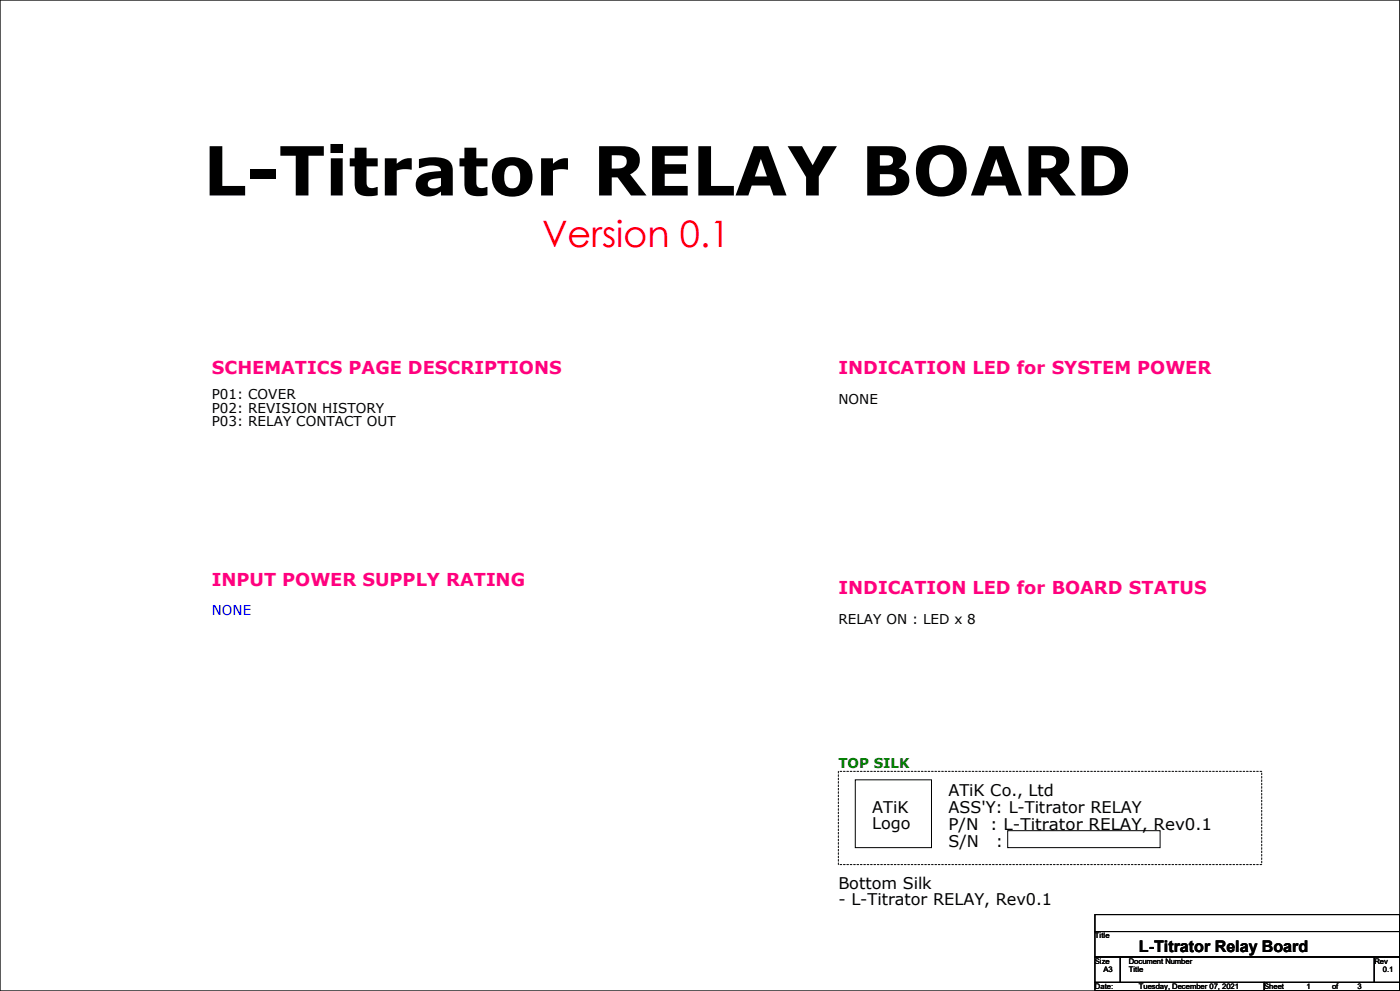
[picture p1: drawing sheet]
<svg xmlns="http://www.w3.org/2000/svg" width="420mm" height="297mm" viewBox="0 0 420 297" stroke-linecap="round" stroke-linejoin="round" font-family="sans-serif">
<defs><g id="words">
<text font-size="20.3" x="61" y="58.6">L-Titrator RELAY BOARD</text>
<text font-size="10.9" fill="#f00" x="162.6" y="74.2">Version 0.1</text>
<g font-size="5.3" fill="#ff0080">
<text x="63.5" y="112.1">SCHEMATICS PAGE DESCRIPTIONS</text>
<text x="251.5" y="112.1">INDICATION LED for SYSTEM POWER</text>
<text x="63.5" y="175.6">INPUT POWER SUPPLY RATING</text>
<text x="251.5" y="178.1">INDICATION LED for BOARD STATUS</text>
</g>
<g font-size="4.8">
<text x="284.5" y="238.5">ATiK Co., Ltd</text>
<text x="261.7" y="243.6">ATiK</text>
<text x="284.5" y="243.6">ASS'Y: L-Titrator RELAY</text>
<text x="261.7" y="248.5">Logo</text>
<text x="284.5" y="248.7">P/N</text>
<text x="297" y="248.7">: L-Titrator RELAY, Rev0.1</text>
<text x="284.5" y="253.8">S/N</text>
<text x="298.7" y="253.8">:</text>
<text x="251.5" y="266.5">Bottom Silk</text>
<text x="251.5" y="271.3">- L-Titrator RELAY, Rev0.1</text>
<text x="341.7" y="285.5">L-Titrator Relay Board</text>
</g>
<g font-size="4.1">
<text x="63.5" y="119.7">P01: COVER</text>
<text x="63.5" y="123.7">P02: REVISION HISTORY</text>
<text x="251.5" y="120.9">NONE</text>
<text x="63.5" y="127.8">P03: RELAY CONTACT OUT</text>
<text x="251.5" y="187">RELAY ON : LED x 8</text>
</g>
<text font-size="4.1" fill="#00f" x="63.5" y="184.4">NONE</text>
<text font-size="4.1" fill="#008000" x="251.5" y="230.2">TOP SILK</text>
<g font-size="2.3">
<text x="328.5" y="281.3">Title</text>
<text x="328.5" y="288.9">Size</text>
<text x="331" y="291.4">A3</text>
<text x="338.6" y="288.9">Document Number</text>
<text x="338.6" y="291.4">Title</text>
<text x="412.3" y="288.9">Rev</text>
<text x="414.8" y="291.4">0.1</text>
<text x="328.5" y="296.5">Date:</text>
<text x="341.7" y="296.5">Tuesday, December 07, 2021</text>
<text x="379.3" y="296.5">Sheet</text>
<text x="392" y="296.5">1</text>
<text x="399.6" y="296.5">of</text>
<text x="407.2" y="296.5">3</text>
</g>
</g></defs>
<path d="M0 0h419.9v297h-419.9zM256.6 233.7h22.8v20.3h-22.8zM302.3 249h45.7v5h-45.7zM328.5 274.1h91.4v5.1h-91.4zM328.5 279.2h91.4v7.6h-91.4zM328.5 286.8h7.6v7.6h-7.6zM328.5 294.4h50.8v2.6h-50.8zM336.1 286.8h76.2v7.6h-76.2zM379.3 294.4h40.6v2.6h-40.6zM412.3 286.8h7.6v7.6h-7.6z" fill="none" stroke="#000" stroke-width=".3"/>
<path d="M251.5 231.2h127v27.9h-127z" fill="none" stroke="#000" stroke-width=".3" stroke-dasharray=".5"/>
<use href="#words"/>
</svg>
